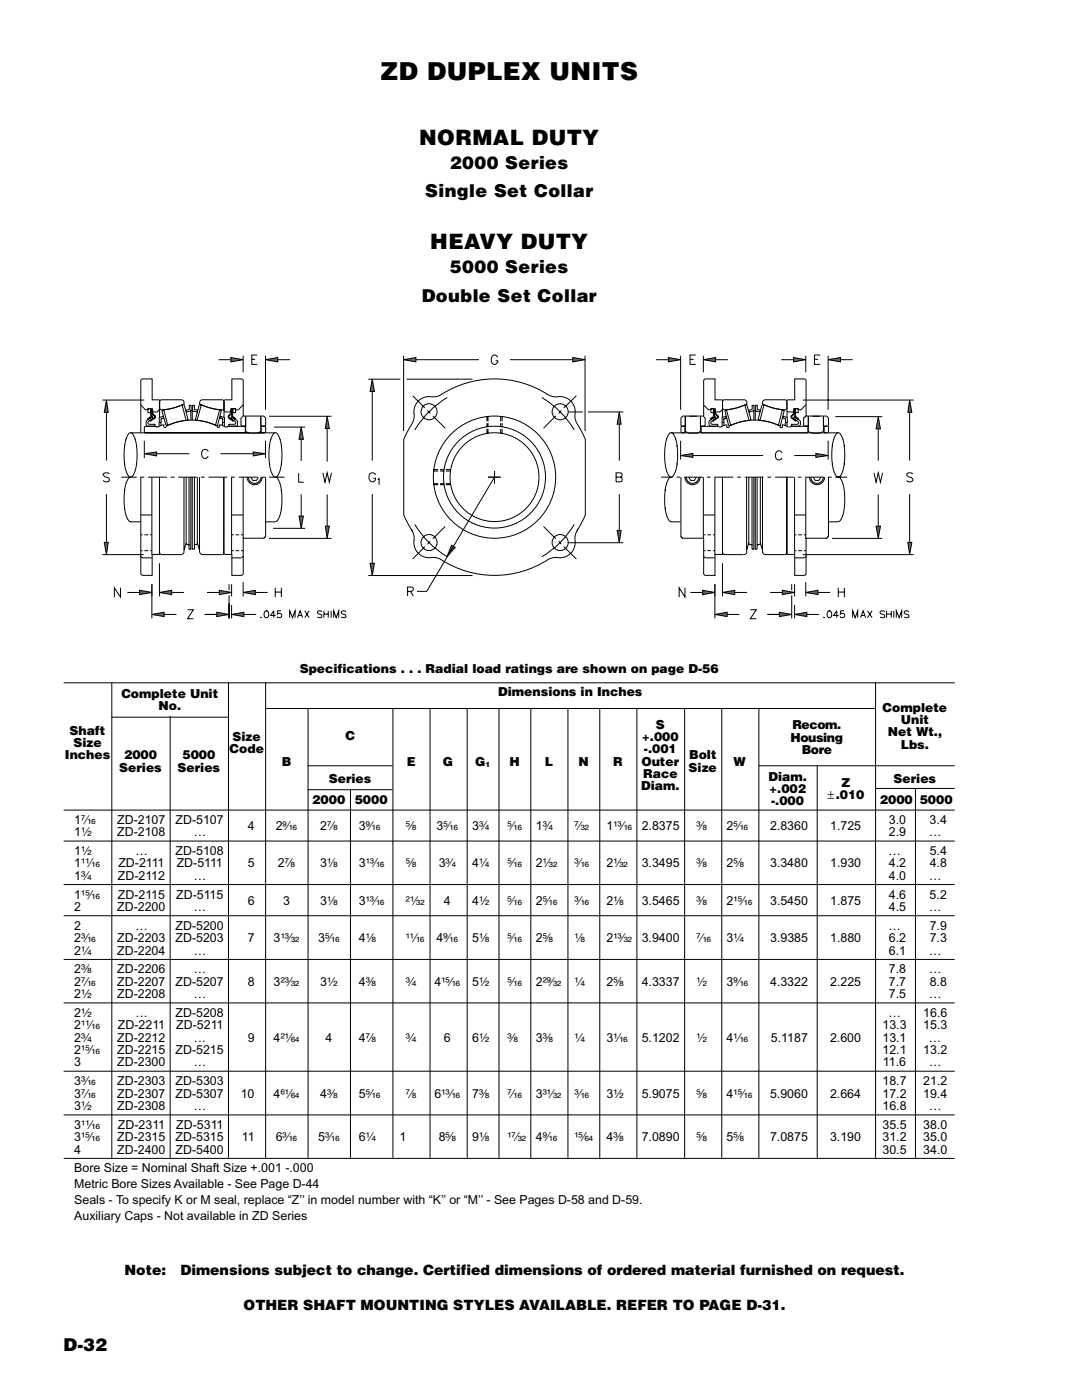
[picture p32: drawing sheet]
<svg xmlns="http://www.w3.org/2000/svg" width="216mm" height="279mm" viewBox="0 0 216 279" stroke-linecap="round" stroke-linejoin="round" font-family="sans-serif">
<defs><g id="words">
<text font-size="4.9" x="75.9" y="16">ZD DUPLEX UNITS</text>
<g font-size="4.2">
<text x="83.7" y="28.9">NORMAL DUTY</text>
<text x="85.9" y="49.7">HEAVY DUTY</text>
</g>
<g font-size="3.5">
<text x="89.8" y="33.7">2000 Series</text>
<text x="84.8" y="39.4">Single Set Collar</text>
<text x="89.8" y="54.6">5000 Series</text>
<text x="84.2" y="60.2">Double Set Collar</text>
<text x="12.7" y="269.5">D-32</text>
</g>
<g font-size="2.8">
<text x="24.8" y="254.5">Note:</text>
<text x="36" y="254.5">Dimensions subject to change. Certified dimensions of ordered material furnished on request.</text>
<text x="48.6" y="261.5">OTHER SHAFT MOUNTING STYLES AVAILABLE. REFER TO PAGE D-31.</text>
</g>
<g font-size="2.5">
<text x="59.8" y="134.3">Specifications . . . Radial load ratings are shown on page D-56</text>
<text x="24.2" y="139.2">Complete Unit</text>
<text x="31.6" y="141.7">No.</text>
<text x="99.4" y="138.9">Dimensions in Inches</text>
<text x="176.1" y="142">Complete</text>
<text x="13.9" y="146.6">Shaft</text>
<text x="14.6" y="149.1">Size</text>
<text x="46.4" y="147.9">Size</text>
<text x="68.9" y="147.7">C</text>
<text x="128.1" y="147.9">+.000</text>
<text x="130.9" y="145.4">S</text>
<text x="157.7" y="148">Housing</text>
<text x="158.1" y="145.6">Recom.</text>
<text x="177.2" y="147">Net Wt.,</text>
<text x="179.7" y="144.5">Unit</text>
<text x="179.7" y="149.4">Lbs.</text>
<text x="13" y="151.6">Inches</text>
<text x="23.8" y="154.1">Series</text>
<text x="24.8" y="151.6">2000</text>
<text x="35.4" y="154.1">Series</text>
<text x="36.4" y="151.6">5000</text>
<text x="45.8" y="150.3">Code</text>
<text x="56.2" y="152.8">B</text>
<text x="81.2" y="152.8">E</text>
<text x="88.4" y="152.8">G</text>
<text x="94.8" y="152.8">G</text>
<text x="101.6" y="152.8">H</text>
<text x="108.7" y="152.8">L</text>
<text x="115.4" y="152.8">N</text>
<text x="122.3" y="152.8">R</text>
<text x="128" y="152.8">Outer</text>
<text x="128.4" y="155.3">Race</text>
<text x="128.5" y="150.3">-.001</text>
<text x="137.4" y="154.1">Size</text>
<text x="137.5" y="151.6">Bolt</text>
<text x="146.4" y="152.8">W</text>
<text x="153.3" y="155.8">Diam.</text>
<text x="160" y="150.5">Bore</text>
<text x="62.3" y="160.4">2000</text>
<text x="65.6" y="156.2">Series</text>
<text x="70.8" y="160.4">5000</text>
<text x="127.9" y="157.7">Diam.</text>
<text x="153.5" y="158.3">+.002</text>
<text x="153.9" y="160.7">-.000</text>
<text x="165.1" y="159.5">±.010</text>
<text x="167.9" y="157.1">Z</text>
<text x="175.6" y="160.4">2000</text>
<text x="178.3" y="156.2">Series</text>
<text x="183.5" y="160.4">5000</text>
<text x="14.8" y="164.4">1⁷⁄₁₆</text>
<text x="14.8" y="166.9">1¹⁄₂</text>
<text x="23.4" y="164.4">ZD-2107</text>
<text x="23.4" y="166.9">ZD-2108</text>
<text x="35" y="164.4">ZD-5107</text>
<text x="38.6" y="166.9">…</text>
<text x="49.4" y="165.7">4</text>
<text x="55" y="165.7">2⁹⁄₁₆</text>
<text x="63.9" y="165.7">2⁷⁄₈</text>
<text x="71.6" y="165.7">3⁹⁄₁₆</text>
<text x="81" y="165.7">⁵⁄₈</text>
<text x="87.1" y="165.7">3⁵⁄₁₆</text>
<text x="94.2" y="165.7">3³⁄₄</text>
<text x="101.3" y="165.7">⁵⁄₁₆</text>
<text x="106.9" y="165.7">1³⁄₄</text>
<text x="114.6" y="165.7">⁷⁄₃₂</text>
<text x="121" y="165.7">1¹³⁄₁₆</text>
<text x="128.1" y="165.7">2.8375</text>
<text x="139" y="165.7">³⁄₈</text>
<text x="145" y="165.7">2⁵⁄₁₆</text>
<text x="153.7" y="165.7">2.8360</text>
<text x="165.7" y="165.7">1.725</text>
<text x="177.4" y="164.4">3.0</text>
<text x="177.4" y="166.9">2.9</text>
<text x="185.4" y="166.9">…</text>
<text x="185.5" y="164.4">3.4</text>
<text x="14.8" y="173.1">1¹¹⁄₁₆</text>
<text x="14.8" y="170.6">1¹⁄₂</text>
<text x="23.6" y="173.1">ZD-2111</text>
<text x="27" y="170.6">…</text>
<text x="35.1" y="170.6">ZD-5108</text>
<text x="35.3" y="173.1">ZD-5111</text>
<text x="49.4" y="173.1">5</text>
<text x="55.4" y="173.1">2⁷⁄₈</text>
<text x="63.9" y="173.1">3¹⁄₈</text>
<text x="71.6" y="173.1">3¹³⁄₁₆</text>
<text x="81" y="173.1">⁵⁄₈</text>
<text x="87.5" y="173.1">3³⁄₄</text>
<text x="94.2" y="173.1">4¹⁄₄</text>
<text x="101.3" y="173.1">⁵⁄₁₆</text>
<text x="106.9" y="173.1">2¹⁄₃₂</text>
<text x="114.6" y="173.1">³⁄₁₆</text>
<text x="121" y="173.1">2¹⁄₃₂</text>
<text x="128.1" y="173.1">3.3495</text>
<text x="139" y="173.1">³⁄₈</text>
<text x="145" y="173.1">2⁵⁄₈</text>
<text x="153.7" y="173.1">3.3480</text>
<text x="165.7" y="173.1">1.930</text>
<text x="177.3" y="170.6">…</text>
<text x="177.4" y="173.1">4.2</text>
<text x="185.5" y="170.6">5.4</text>
<text x="185.5" y="173.1">4.8</text>
<text x="14.8" y="179.3">1¹⁵⁄₁₆</text>
<text x="14.8" y="175.6">1³⁄₄</text>
<text x="23.5" y="179.3">ZD-2115</text>
<text x="23.5" y="175.6">ZD-2112</text>
<text x="35.2" y="179.3">ZD-5115</text>
<text x="38.7" y="175.6">…</text>
<text x="177.4" y="179.3">4.6</text>
<text x="177.4" y="175.6">4.0</text>
<text x="185.4" y="175.6">…</text>
<text x="185.5" y="179.3">5.2</text>
<text x="14.8" y="181.8">2</text>
<text x="14.8" y="185.5">2</text>
<text x="23.4" y="181.8">ZD-2200</text>
<text x="27" y="185.5">…</text>
<text x="35.1" y="185.5">ZD-5200</text>
<text x="38.6" y="181.8">…</text>
<text x="49.4" y="180.6">6</text>
<text x="56.5" y="180.6">3</text>
<text x="63.9" y="180.6">3¹⁄₈</text>
<text x="71.6" y="180.6">3¹³⁄₁₆</text>
<text x="81" y="180.6">²¹⁄₃₂</text>
<text x="88.6" y="180.6">4</text>
<text x="94.2" y="180.6">4¹⁄₂</text>
<text x="101.3" y="180.6">⁵⁄₁₆</text>
<text x="106.9" y="180.6">2⁵⁄₁₆</text>
<text x="114.6" y="180.6">³⁄₁₆</text>
<text x="121" y="180.6">2¹⁄₈</text>
<text x="128.1" y="180.6">3.5465</text>
<text x="139" y="180.6">³⁄₈</text>
<text x="145" y="180.6">2¹⁵⁄₁₆</text>
<text x="153.7" y="180.6">3.5450</text>
<text x="165.7" y="180.6">1.875</text>
<text x="177.3" y="185.5">…</text>
<text x="177.4" y="181.8">4.5</text>
<text x="185.4" y="181.8">…</text>
<text x="185.5" y="185.5">7.9</text>
<text x="14.8" y="188">2³⁄₁₆</text>
<text x="14.8" y="190.5">2¹⁄₄</text>
<text x="23.4" y="188">ZD-2203</text>
<text x="23.4" y="190.5">ZD-2204</text>
<text x="35" y="188">ZD-5203</text>
<text x="38.6" y="190.5">…</text>
<text x="49.4" y="188">7</text>
<text x="54.6" y="188">3¹³⁄₃₂</text>
<text x="63.5" y="188">3⁵⁄₁₆</text>
<text x="71.6" y="188">4¹⁄₈</text>
<text x="81" y="188">¹¹⁄₁₆</text>
<text x="87.1" y="188">4⁹⁄₁₆</text>
<text x="94.2" y="188">5¹⁄₈</text>
<text x="101.3" y="188">⁵⁄₁₆</text>
<text x="106.9" y="188">2⁵⁄₈</text>
<text x="114.6" y="188">¹⁄₈</text>
<text x="121" y="188">2¹³⁄₃₂</text>
<text x="128.1" y="188">3.9400</text>
<text x="139" y="188">⁷⁄₁₆</text>
<text x="145" y="188">3¹⁄₄</text>
<text x="153.7" y="188">3.9385</text>
<text x="165.7" y="188">1.880</text>
<text x="177.4" y="190.5">6.1</text>
<text x="177.4" y="188">6.2</text>
<text x="185.4" y="190.5">…</text>
<text x="185.5" y="188">7.3</text>
<text x="14.8" y="194.3">2³⁄₈</text>
<text x="14.8" y="196.7">2⁷⁄₁₆</text>
<text x="23.4" y="194.3">ZD-2206</text>
<text x="23.4" y="196.7">ZD-2207</text>
<text x="35" y="196.7">ZD-5207</text>
<text x="38.6" y="194.3">…</text>
<text x="49.4" y="196.7">8</text>
<text x="54.6" y="196.7">3²³⁄₃₂</text>
<text x="63.9" y="196.7">3¹⁄₂</text>
<text x="71.6" y="196.7">4³⁄₈</text>
<text x="81" y="196.7">³⁄₄</text>
<text x="86.7" y="196.7">4¹⁵⁄₁₆</text>
<text x="94.2" y="196.7">5¹⁄₂</text>
<text x="101.3" y="196.7">⁵⁄₁₆</text>
<text x="106.9" y="196.7">2²⁹⁄₃₂</text>
<text x="114.6" y="196.7">¹⁄₄</text>
<text x="121" y="196.7">2⁵⁄₈</text>
<text x="128.1" y="196.7">4.3337</text>
<text x="139" y="196.7">¹⁄₂</text>
<text x="145" y="196.7">3⁹⁄₁₆</text>
<text x="153.7" y="196.7">4.3322</text>
<text x="165.7" y="196.7">2.225</text>
<text x="177.4" y="194.3">7.8</text>
<text x="177.4" y="196.7">7.7</text>
<text x="185.4" y="194.3">…</text>
<text x="185.5" y="196.7">8.8</text>
<text x="14.8" y="199.2">2¹⁄₂</text>
<text x="14.8" y="202.9">2¹⁄₂</text>
<text x="23.4" y="199.2">ZD-2208</text>
<text x="27" y="202.9">…</text>
<text x="35.1" y="202.9">ZD-5208</text>
<text x="38.6" y="199.2">…</text>
<text x="177.3" y="202.9">…</text>
<text x="177.4" y="199.2">7.5</text>
<text x="184.2" y="202.9">16.6</text>
<text x="185.4" y="199.2">…</text>
<text x="14.8" y="205.4">2¹¹⁄₁₆</text>
<text x="14.8" y="207.9">2³⁄₄</text>
<text x="23.4" y="207.9">ZD-2212</text>
<text x="23.5" y="205.4">ZD-2211</text>
<text x="35.2" y="205.4">ZD-5211</text>
<text x="38.6" y="207.9">…</text>
<text x="49.4" y="207.9">9</text>
<text x="54.6" y="207.9">4²¹⁄₆₄</text>
<text x="64.9" y="207.9">4</text>
<text x="71.6" y="207.9">4⁷⁄₈</text>
<text x="81" y="207.9">³⁄₄</text>
<text x="88.6" y="207.9">6</text>
<text x="94.2" y="207.9">6¹⁄₂</text>
<text x="101.3" y="207.9">³⁄₈</text>
<text x="106.9" y="207.9">3³⁄₈</text>
<text x="114.6" y="207.9">¹⁄₄</text>
<text x="121" y="207.9">3¹⁄₁₆</text>
<text x="128.1" y="207.9">5.1202</text>
<text x="139" y="207.9">¹⁄₂</text>
<text x="145" y="207.9">4¹⁄₁₆</text>
<text x="153.8" y="207.9">5.1187</text>
<text x="165.6" y="207.9">2.600</text>
<text x="176.1" y="207.9">13.1</text>
<text x="176.1" y="205.4">13.3</text>
<text x="184.2" y="205.4">15.3</text>
<text x="185.4" y="207.9">…</text>
<text x="14.8" y="210.4">2¹⁵⁄₁₆</text>
<text x="14.8" y="212.8">3</text>
<text x="23.4" y="210.4">ZD-2215</text>
<text x="23.4" y="212.8">ZD-2300</text>
<text x="35" y="210.4">ZD-5215</text>
<text x="38.6" y="212.8">…</text>
<text x="176.1" y="210.4">12.1</text>
<text x="176.2" y="212.8">11.6</text>
<text x="184.2" y="210.4">13.2</text>
<text x="185.4" y="212.8">…</text>
<text x="14.8" y="216.6">3³⁄₁₆</text>
<text x="14.8" y="219.1">3⁷⁄₁₆</text>
<text x="14.8" y="221.5">3¹⁄₂</text>
<text x="23.4" y="216.6">ZD-2303</text>
<text x="23.4" y="219.1">ZD-2307</text>
<text x="23.4" y="221.5">ZD-2308</text>
<text x="35" y="216.6">ZD-5303</text>
<text x="35" y="219.1">ZD-5307</text>
<text x="38.6" y="221.5">…</text>
<text x="48" y="219.1">10</text>
<text x="54.6" y="219.1">4⁶¹⁄₆₄</text>
<text x="63.9" y="219.1">4³⁄₈</text>
<text x="71.6" y="219.1">5⁵⁄₁₆</text>
<text x="81" y="219.1">⁷⁄₈</text>
<text x="86.7" y="219.1">6¹³⁄₁₆</text>
<text x="94.2" y="219.1">7³⁄₈</text>
<text x="101.3" y="219.1">⁷⁄₁₆</text>
<text x="106.9" y="219.1">3³¹⁄₃₂</text>
<text x="114.6" y="219.1">³⁄₁₆</text>
<text x="121" y="219.1">3¹⁄₂</text>
<text x="128.1" y="219.1">5.9075</text>
<text x="139" y="219.1">⁵⁄₈</text>
<text x="145" y="219.1">4¹⁵⁄₁₆</text>
<text x="153.7" y="219.1">5.9060</text>
<text x="165.6" y="219.1">2.664</text>
<text x="176.1" y="219.1">17.2</text>
<text x="176.1" y="216.6">18.7</text>
<text x="176.1" y="221.5">16.8</text>
<text x="184.2" y="219.1">19.4</text>
<text x="184.2" y="216.6">21.2</text>
<text x="185.4" y="221.5">…</text>
<text x="14.8" y="225.3">3¹¹⁄₁₆</text>
<text x="14.8" y="227.8">3¹⁵⁄₁₆</text>
<text x="23.4" y="227.8">ZD-2315</text>
<text x="23.5" y="225.3">ZD-2311</text>
<text x="35" y="227.8">ZD-5315</text>
<text x="35.2" y="225.3">ZD-5311</text>
<text x="48.3" y="227.8">11</text>
<text x="55" y="227.8">6³⁄₁₆</text>
<text x="63.5" y="227.8">5³⁄₁₆</text>
<text x="71.6" y="227.8">6¹⁄₄</text>
<text x="79.7" y="227.8">1</text>
<text x="87.5" y="227.8">8⁵⁄₈</text>
<text x="94.2" y="227.8">9¹⁄₈</text>
<text x="101.3" y="227.8">¹⁷⁄₃₂</text>
<text x="106.9" y="227.8">4⁹⁄₁₆</text>
<text x="114.6" y="227.8">¹⁵⁄₆₄</text>
<text x="121" y="227.8">4³⁄₈</text>
<text x="128.1" y="227.8">7.0890</text>
<text x="139" y="227.8">⁵⁄₈</text>
<text x="145" y="227.8">5⁵⁄₈</text>
<text x="153.7" y="227.8">7.0875</text>
<text x="165.6" y="227.8">3.190</text>
<text x="176.1" y="227.8">31.2</text>
<text x="176.1" y="225.3">35.5</text>
<text x="184.2" y="227.8">35.0</text>
<text x="184.2" y="225.3">38.0</text>
<text x="14.8" y="230.2">4</text>
<text x="14.8" y="234">Bore Size = Nominal Shaft Size +.001 -.000</text>
<text x="23.4" y="230.2">ZD-2400</text>
<text x="35" y="230.2">ZD-5400</text>
<text x="176.1" y="230.2">30.5</text>
<text x="184.2" y="230.2">34.0</text>
<text x="14.8" y="237.2">Metric Bore Sizes Available - See Page D-44</text>
<text x="14.8" y="240.3">Seals - To specify K or M seal, replace “Z’’ in model number with “K’’ or “M’’ - See Pages D-58 and D-59.</text>
<text x="14.8" y="243.5">Auxiliary Caps - Not available in ZD Series</text>
</g>
<text font-size="1.4" x="96.9" y="153.2">1</text>
</g></defs>
<g fill="none" stroke="#000" stroke-width=".2">
<path d="M31.9 80l.3-.2h4a.64 .64 0 0 1 .5 .8l-1.9 .8-2.6 .4-.3-.2zM44.7 80v2.1l.1 .1h1.3M144.4 79.8h4.1a.64 .64 0 0 1 .5 .8 11.4 11.4 0 0 1-4.5 1.2l-.3-.2v-1.4zM24.2 95.2h3.1M25.8 86.5l.3-.1 .3 .2 .5 .8 .3 1.2 .1 2.6-.2 2.4a2.27 2.27 0 0 1-1 1.6 2.5 2.5 0 0 1-1.1-1.9l-.2-2.1 .1-2.2 .3-1.6zM26 86.4h28.9M26.1 95.2a2.5 2.5 0 0 0-1.1 2l-.2 2.8 .3 2.5a2.27 2.27 0 0 0 1 1.6M26.3 86.5h.1M28 95.2h.8M28.1 80.8l.9 1h.5M29.3 83.9l1.1-.7 .2 .3-1 .6v.4l.2 .2h1.1v.3h-1.6l-.1-.3zM29.5 81.6h.6v.8h-.6z"/>
<path d="M29.5 95.2h3.8M29.6 81.5h-.1M30 83.1l-.6 .5 .2 .1 .6-.3M30.1 81.8h.2v1.2l-.1 .3M30.1 81.6v1.4M30.1 83l-.1 .1M30.3 81.9h.2M30.3 82.4l.1 .2M30.4 82.6l.4 .4 .1 .3-1 .7 1-.5M30.4 81.6h-.9v.1M30.4 81.5h.1M30.5 82.5l.5 .5"/>
<path d="M30.5 81.6v.8M30.5 82.4v.1M30.5 82.1v.1M30.9 82.9l.1 .3-.1 .2M31.2 85.2l1.2-.4h.3v.4M31.2 85.2l-2.3-.1-.1 .1v1l.1 .2M31.5 85.2h.1M31.7 84.4v.7M31.8 83.3l.8-.2 .1 .3-.5 .2-.1 .7h-.3zM31.8 81.7l-.4 .5h-.9M32.1 84.4v.5M32.3 82l.8 2.9"/>
<path d="M32.5 84.8h-.1M32.5 81.9h.1M32.5 81.9l.2-.1 .8 3.1h-.2M32.5 81.8l-.1 .2M32.7 84.8h.1M32.7 85.2h.1M32.8 85.3h.3M33.1 84.9h.1M33.2 84.9h.1M33.2 85.1v.1M33.2 85a11.4 11.4 0 0 1 10.2 0M34 95.2h.8"/>
<path d="M35.6 95.2h3.7M36.4 80.8l-1.8 .6-1.9 .4M36.6 80.8h-.2l.7 3.1h.3M36.6 80.7l.2 .1M36.7 80.8l.8 2.9M37.2 83.9l-1.9 .3-1.8 .7M37.4 83.9h.1M37.5 83.7h.1M37.5 83.7l-.1 .1M37.8 80.9h.3v1.1l-.9 .2v-.3l.6-.2zM38.1 81.9v2M38.4 81.9v2"/>
<path d="M38.4 80.9h.4v.8l.6 .2-.1 .3-.9-.2zM39 83.7h.1M39 83.7l.1 .1M39.4 83.9l1.8 .3 1.8 .7M39.7 80.8l-.7 2.9M39.9 80.1l.5-.3h4.1l.2 .4v1.4l-.3 .2-2.7-.4-1.9-.8zM39.9 80.8h.1M39.9 80.8h.3l-.9 3.1h-.2M40 80.7l-.2 .1M40.1 95.2h.7M40.2 80.8l1.8 .6 1.9 .4M41.6 95.2h3.7"/>
<path d="M43.2 84.9h.1M43.3 85.1v.1M43.4 85.2h.1M43.4 84.9h.1M43.4 85.3h.4M43.4 84.9h-.2M43.8 84.8v.4M43.8 85.2h.1M43.8 81.8l.4 .2M43.8 81.8l-.8 3.1h.2M43.9 84.8l1.4 .4M44 83.1l.8 .2v1h-.4v-.7l-.5-.2z"/>
<path d="M44.1 82l-.7 2.9M44.1 84.8h.1M44.4 84.4v.5M44.8 84.4v.7M45.1 85.2h.1M45.4 85.2h.1M45.6 82.9l-.1 .3 .2 .2M45.7 83.4l.9 .6-1-.5M45.7 83v.3M46 82.5l-.4 .5M46.1 81.9h.1v.5M46.1 82.4v.1"/>
<path d="M46.1 81.5h.1M46.1 95.2h.8M46.1 82.6l-.5 .5M46.2 83.2l1.2 .8v.7l-.2 .3h-1.6v-.3h1.1l.3-.2-.1-.4-.9-.6zM46.2 82.4l-.1 .2M46.2 83l.2 .3M46.4 81.8h-.2v1.2M46.4 82.4h.6v-.8h-.9v.8M46.4 81.6v1.4M46.4 83l.1 .1M46.5 83.1l.6 .5-.2 .1-.5-.3M47 81.5h.1"/>
<path d="M47.7 95.2h3.7M48.4 83.1l-.3 .3v1.5l.1 .1h.8M48.5 80.8l-.9 1h-.6M48.9 85.1v1.3M49 83.1v3l.7 .4h1.7l.6-.4v-3M49 85.1l-3.7 .1M52 85h.8M52 85.1h.8M52.1 85.1v1.3M52.2 95.2h.7M53.7 95.2h3.1M53.7 83.1h12.4"/>
<path d="M54.6 86.5h.1M54.7 86.5l.3-.1 .3 .2 .5 .8 .3 1.2 .2 2.6-.3 2.4a2.27 2.27 0 0 1-1 1.6 2.5 2.5 0 0 1-1.1-1.9l-.2-2.1 .1-2.2 .3-1.6zM55 95.2a2.5 2.5 0 0 1 1 2l.3 2.8-.3 2.5a2.27 2.27 0 0 1-1 1.6M65.3 85.5v6.6M65.3 98.7v6.3M86.5 94h.9M86.5 93.7h.9M86.5 96.5h.9M86.5 96.7h.9M87.8 94h.7M87.8 93.7h.8M87.8 96.5h.7"/>
<path d="M87.8 96.7h.8M89 94h.9M89 93.7h.9M89 96.5h.9M89 96.7h.9M97.2 83.1v1M97.2 84.4v.8M97.2 85.6v.9M97.4 83.1v1M97.4 84.4v.8M97.4 85.6v.9M98.7 94v2.5"/>
<path d="M99.9 83.1v1M99.9 84.4v.8M99.9 85.6v.9M100.2 83.1v1M100.2 84.4v.8M100.2 85.6v.9M131.9 95.2h2.3M133.6 86.5l.5-.1 .2 .2 .4 .8 .4 1.2 .1 2.6-.3 2.4a2.27 2.27 0 0 1-1 1.6 2.16 2.16 0 0 1-1.1-1.9l-.2-2.1 .1-2.2 .4-1.6zM133.9 86.4h33.4M133.9 95.2a2.5 2.5 0 0 0-1.1 2l-.2 2.8 .3 2.5a2.27 2.27 0 0 0 1 1.6M134.2 86.5h.1M135 95.2h.7"/>
<path d="M136 85h.7M136.5 95.2h3.8M136.7 83.1v3l.8 .4h1.6l.7-.4v-3M137.5 83.1h1.5M140.3 83.1l.4 .3v1.5l-.1 .1h-.8M141.1 95.2h.7M141.6 83.9l1.1-.7 .2 .3-.9 .6-.1 .4 .2 .2h1.1v.3h-1.5l-.2-.3zM142.3 83.1l-.6 .5 .2 .1 .5-.3M142.4 81.8h.2v1.2M142.4 82.4h-.5v-.8h.5v1.4M142.4 83l-.1 .1M142.6 95.2h3.7"/>
<path d="M142.6 83l-.1 .3M142.6 82.4v-.5l.1 .5M142.6 82.4l.1 .2M142.7 82.6l.5 .5-.1 .2M142.8 82.4v.1M142.8 82.5l.4 .5M143.1 83.4l-.9 .6 .2 .1 .8-.6M143.2 82.9l.1 .3-.1 .2M143.4 85.1v.1M144.1 84.4v.7M144.1 83.3l.8-.2 .1 .3-.5 .2-.1 .7h-.3zM144.4 84.4v.5"/>
<path d="M144.7 82l.7 2.9h.2M144.8 81.9h.1M144.8 81.9l.1-.1 .9 3.1h-.2M144.8 81.8l-.1 .2M147.1 95.2h.7M148.6 95.2h3.8M148.7 80.8l-1.8 .6-1.9 .4M148.8 80.8h.1M148.8 80.8h-.2l.9 3.1h.2M148.9 80.7l.2 .1M149.1 80.8l.7 2.9M149.5 83.9l-1.9 .3-1.8 .7"/>
<path d="M149.8 83.7l-.1 .1M149.8 83.7h.1M150.1 80.9h.4l-.1 1.1-.8 .2-.1-.3 .6-.2zM150.4 81.9v2M150.7 81.9v2M150.7 80.9h.4v.8l.6 .2-.1 .3-.8-.2zM151.3 83.7l.2 .1M151.4 83.9h.1M151.7 83.9l1.8 .3 1.8 .7M152.1 80.8l-.8 2.9M152.2 80.8h.1M152.2 80.1l.5-.3h4.1l.2 .4v1.4l-.3 .2-2.7-.4-1.8-.8z"/>
<path d="M152.3 80.7l-.2 .1M152.3 80.8h.1l-.8 3.1h-.2M152.5 80.8l1.8 .6 1.9 .4M153.2 95.2h.7M154.7 95.2h3.7M155.7 84.9h.1M155.7 84.9h-.2M156.3 83.1l.8 .2v1h-.4v-.7l-.5-.2zM156.3 81.9h.1M156.3 81.9l-.2-.1-.8 3.1h.2M156.4 81.8l.1 .2-.8 2.9M156.7 84.4v.5"/>
<path d="M157 84.4v.7M157.7 85.1v.1M157.9 82.9l-.1 .3 .2 .2M158 83.4l.8 .6-.8-.5M158 83v.3M158.3 82.5l-.4 .5M158.4 82.6l-.4 .5M158.4 82.4v.1M158.5 81.9l-.1 .5M158.5 83.2l1.2 .8v.7l-.2 .3h-1.5v-.3h1.1l.2-.2-.1-.4-.9-.6zM158.5 82.4v.2M158.5 83l.2 .3"/>
<path d="M158.7 81.6h.6v.8h-.6zM158.7 81.8h-.2v1.2M158.7 81.6v1.4M158.8 83v.1M158.8 83.1l.5 .5v.1l-.6-.3M159.2 95.2h.7M160.7 95.2h3.8M160.8 83.1l-.4 .3v1.5l.1 .1h.8M161.3 83.1v3l.7 .4h1.7l.6-.4v-3M162.1 83.1h1.5M164.3 85h.8M165.2 95.2h.8"/>
<path d="M166.7 95.2h2.4M166.9 86.5h.1M167 86.5a.7 .7 0 0 1 1 .6l.4 1.5 .2 1.8-.1 1.9-.3 1.6a1.32 1.32 0 0 1-.9 1.3 2.5 2.5 0 0 1-1.1-1.9l-.2-2.1 .1-2.2 .3-1.6zM167.3 95.2a2.16 2.16 0 0 1 1 2l.3 2.8-.4 2.8a1.32 1.32 0 0 1-.9 1.3M26 104.1h2.1M53 104.1h1.9M53 107.1l-.4 .4M53.7 107.5h12.4M133.9 104.1h1.9M135.8 107.1l.4 .4M165.2 104.1h2.1M165.2 107.1l-.3 .4"/>
<path d="M12.7 136.3h177.8M22.3 136.2v94.9M45.6 136.2v94.9M53 136.2v94.9M174.7 136.2v94.9M22.2 143.1h23.3M34 142.9v88.2M52.9 141.4h121.7M61.4 157.6h16.9M61.4 152.8h16.9M61.5 141.5v89.6M69.9 157.7v73.4"/>
<path d="M78.4 141.5v89.6M85.8 141.5v89.6M93.2 141.5v89.6M99.6 141.5v89.6M105.9 141.5v89.6M113.3 141.5v89.6M119.7 141.5v89.6M127.1 141.5v89.6M136.6 141.5v89.6M144 141.5v89.6M151.3 152.8h39.2M151.4 141.5v89.6"/>
<path d="M163.1 152.7v78.4M174.6 157.4h15.9M182.7 157.4v73.7M12.7 167.9h177.8M12.7 176.5h177.8M12.7 161.7h177.8M12.7 182.8h177.8M12.7 191.5h177.8M12.7 200.2h177.8M12.7 213.8h177.8M12.7 222.5h177.8M12.7 231.2h177.8"/>
<circle cx="98.7" cy="95.2" r="8.9"/>
<circle cx="98.7" cy="95.2" r="10.2"/>
<circle cx="98.7" cy="95.2" r="12.2"/>
</g>
<g fill="#905645" stroke="#000" stroke-width=".2">
<path d="M65.3 83.1l.4 2.4h-.8z"/>
<path d="M64.9 105h.8l-.4 2.5z"/>
</g>
<path d="M28.8 88v3.4M31.2 90.6h6.6M44 90.6h6.5M53 88v3.4M64.4 94.4l.5 1.8 .4-1.8 .4 1.8 .4-1.8" fill="none" stroke="#000" stroke-width=".2"/>
<g fill="#905645" stroke="#000" stroke-width=".2">
<path d="M28.8 90.6l2.4-.4v.8z"/>
<path d="M50.5 90.2l2.5 .4-2.5 .4z"/>
</g>
<path d="M41.5 90.1a.67 .67 0 0 0-1.1-.2 .96 .96 0 0 0-.2 1 .96 .96 0 0 0 .9 .6l.4-.4M174.4 94.4l.4 1.8 .4-1.8 .5 1.8 .4-1.8" fill="none" stroke="#000" stroke-width=".2"/>
<g fill="#905645" stroke="#000" stroke-width=".2">
<path d="M174.8 105h.9l-.5 2.5z"/>
<path d="M175.2 83.1l.5 2.5h-.9z"/>
</g>
<path d="M135.8 88v3.7M138.3 90.9h14M158.5 90.9h4.3M165.2 88v3.7M166.7 83.1h9.3M175.2 85.6v6.3M175.2 98.7v6.3M166 107.5h10" fill="none" stroke="#000" stroke-width=".2"/>
<g fill="#905645" stroke="#000" stroke-width=".2">
<path d="M135.8 90.9l2.5-.4v.8z"/>
<path d="M162.8 90.5l2.4 .4-2.4 .4z"/>
</g>
<g fill="none" stroke="#000" stroke-width=".2">
<path d="M20.4 79.8h8.4M31.8 79.8v3.5M44.7 79.8v3.6M82.3 79l2.5 2.4M89.2 79.3a18.5 18.5 0 0 0-6.4 6.5M108.1 79.3a18.5 18.5 0 0 1 6.5 6.5M115 79l-2.5 2.4M144.2 79.8v3.5M157 79.8v3.6M21.2 82.3v9.6M21.2 98.6v9.6M31.8 95.2v15.5"/>
<path d="M36.7 95.2v14.9l-.1 .3-.4 .3M37.1 95.2v13.4l.5 .1M37.7 95.2v14.4h.4v-14.4M38.4 95.2v14.4h.4v-14.4M39.4 95.2v13.4l-.6 .1M39.8 95.2v14.9M44.6 95.2v15.1M44.7 95.2v15.5M85.3 81.9l.6 .6M86.4 83l2.4 2.4M97.4 95.2h2.5M110.9 83l-2.4 2.4"/>
<path d="M112 81.9l-.5 .6M140.3 80.8l1.1 1h.4M141.9 81.7v-.1h.8v.5M141.9 81.7h-.1M141.9 81.5h.1M142.7 81.5h.1M142.8 82.1v.1M144.2 95.2v15.5M144.2 81.7l-.5 .5h-.9M149 95.2v14.9M149.4 95.2v13.4l.7 .2M150.1 95.2v14.4h.3v-14.4"/>
<path d="M150.7 95.2v14.4h.4v-14.4M151.7 95.2v13.4l-.6 .1M152.1 95.2l.1 14.9v.3l.5 .3M156 90.4a.67 .67 0 0 0-.7-.4 .67 .67 0 0 0-.6 .7l.2 .9a.67 .67 0 0 0 1.1-.3M157 95.2v15.1M157 95.2v15.5M158.4 81.5h.1M159.3 81.5h.1M160.8 80.8l-1 1h-.5v-.2h-.9v.6h-1.2l-.2-.1M160.8 83.1l-.4 .3M20.4 110.7h8.3M28.1 102.8h2.2"/>
<path d="M28.1 109.9h.3M28.1 106.7h.3M28.1 110.9l.4 .4M28.4 111.3h1.9M28.8 109.9h.8M28.8 106.7h.8M29.9 109.9h.4M29.9 106.7h.4M31.9 110.3l.3 .4M32.2 110.7h3.9M37.1 108.3l-.4 1.4M37.7 108.7l.1 .1"/>
<path d="M38.9 108.7l-.1 .1M39.4 108.3l.4 1.4M39.8 110.1l.1 .3 .5 .3M40.4 110.7h3.9M44.7 110.3l-.4 .4M46.2 111.3h1.9M46.2 102.8h2.3M46.2 109.9h.4M46.2 106.7h.4M47 109.9h.7M47 106.7h.7M48.1 109.9h.4"/>
<path d="M48.1 106.7h.4M48.5 110.9l-.3 .4M82.8 104.7a18.5 18.5 0 0 0 6.4 6.4M84.8 109.1l-2.5 2.5M85.9 108l-.6 .6M88.8 105.1l-2.4 2.4M108.5 105.1l2.4 2.4M111.5 108l.5 .6M112.5 109.1l2.5 2.5M114.6 104.7a18.5 18.5 0 0 1-6.5 6.4M140.3 102.8h2.3M140.3 109.9h.5"/>
<path d="M140.3 106.7h.5M140.4 110.9l.4 .4M140.8 111.3h1.8M141.1 109.9h.8M141.1 106.7h.8M142.3 109.9h.3M142.3 106.7h.3M144.2 110.3l.4 .4M144.5 110.7h3.9M149 110.1v.3l-.5 .3M149.4 108.3l-.3 1.4M151.2 108.7l-.1 .1"/>
<path d="M151.7 108.3l.4 1.4M152.6 110.7h4M157 110.3l-.4 .4M158.6 111.3h1.8M158.6 102.8h2.2M158.6 109.9h.3M158.6 106.7h.3M159.3 109.9h.8M159.3 106.7h.8M160.4 109.9h.4M160.4 106.7h.4M160.8 110.9l-.3 .4"/>
<circle cx="85.6" cy="82.2" r="1.6"/>
<circle cx="111.8" cy="82.2" r="1.6"/>
<circle cx="85.6" cy="108.3" r="1.6"/>
<circle cx="111.8" cy="108.3" r="1.6"/>
</g>
<g fill="#905645" stroke="#000" stroke-width=".2">
<path d="M21.2 79.8l.4 2.5h-.8z"/>
<path d="M20.8 108.2h.8l-.4 2.5z"/>
</g>
<path d="M21.8 94.6a.72 .72 0 0 0-1.2 .2l.4 .4 .5 .1a.42 .42 0 0 1 .3 .6 .76 .76 0 0 1-1.2 0M25.4 118.2h2.5M30.3 116.6v2.4M31.8 112.4v6.6M34.3 118.2h2.4" fill="none" stroke="#000" stroke-width=".2"/>
<g fill="#905645" stroke="#000" stroke-width=".2">
<path d="M27.9 117.8l2.4 .4-2.4 .5z"/>
<path d="M31.8 118.2l2.5-.4v.9z"/>
</g>
<path d="M24 117.3v1.9l-1.2-1.9v1.9M41.3 118.2h2.5M46.2 116.6v2.4M48.5 116.2v2.8M51 118.2h2.4" fill="none" stroke="#000" stroke-width=".2"/>
<g fill="#905645" stroke="#000" stroke-width=".2">
<path d="M48.5 118.2l2.5-.4v.9z"/>
<path d="M43.8 117.8l2.4 .4-2.4 .5z"/>
</g>
<path d="M30.3 116.6v6.8M45.7 116.6v1.2M54.9 117.3v1.9M54.9 118.2h1.2M56.1 117.3v1.9M32.8 122.6h2.4M41 122.6h2.5" fill="none" stroke="#000" stroke-width=".2"/>
<path d="M30.3 122.6l2.5-.4v.9z" fill="#905645" stroke="#000" stroke-width=".2"/>
<path d="M45.7 118.8v4.6M37.4 121.7h1.2l-1.2 1.8h1.2M40.8 122.6h2.5M46.2 120.8v2.6M48.7 122.6h2.4" fill="none" stroke="#000" stroke-width=".2"/>
<g fill="#905645" stroke="#000" stroke-width=".2">
<path d="M46.2 122.6l2.5-.4v.9z"/>
<path d="M43.3 122.2l2.4 .4-2.4 .5z"/>
</g>
<g fill="none" stroke="#000" stroke-width=".2">
<path d="M54.7 85.2h6.2M60.1 87.7v4.3M60.1 98.7v4.3M54.5 105.4h6.4M52.1 123.2h.1M52.9 122a.67 .67 0 0 1 .8 .5 .67 .67 0 0 1-.4 .8l-.5-.2-.1-.5zM53.1 121.9h.1M55 122.8h-1l.6-.9v1.4M56.1 121.9h-.7v.7a.52 .52 0 0 1 .8 .2l-.1 .3-.2 .2-.5-.1-.1-.1M57.8 123.3v-1.4l.6 1.4 .5-1.4v1.4M59.4 123.3l.5-1.4 .5 1.4M59.6 122.8h.6"/>
<path d="M60.8 121.9l.9 1.4M61.7 121.9l-.9 1.4M64.2 122.1a.51 .51 0 0 0-.9 0l.2 .4 .7 .3v.3a.66 .66 0 0 1-.9 0M64.6 121.9v1.4M64.6 122.6h.9M65.5 121.9v1.4M66.1 121.9v1.4M66.6 123.3v-1.4l.5 1.4 .5-1.4v1.4M69 122.1a.52 .52 0 0 0-.5-.2 .52 .52 0 0 0-.4 .4l.1 .2 .7 .2 .1 .4a.8 .8 0 0 1-.9 0"/>
</g>
<g fill="#905645" stroke="#000" stroke-width=".2">
<path d="M60.1 85.2l.4 2.5h-.8z"/>
<path d="M59.7 103h.8l-.4 2.4z"/>
</g>
<path d="M43.6 71.8h2.5M48.5 71v3.3M53 71v10.8M55.4 71.8h2.5M59.6 94.4v1.8h1" fill="none" stroke="#000" stroke-width=".2"/>
<g fill="#905645" stroke="#000" stroke-width=".2">
<path d="M53 71.8l2.4-.4v.8z"/>
<path d="M46.1 71.4l2.4 .4-2.4 .4z"/>
</g>
<g fill="none" stroke="#000" stroke-width=".2">
<path d="M50.2 71.7h.7M51.3 70.9h-1.1v1.8h1.1M164.5 123.2h.1M165.2 122a.66 .66 0 0 1 .8 .5 .66 .66 0 0 1-.5 .8l-.4-.2-.1-.5zM165.4 121.9h.1M167.3 122.8h-1l.7-.9v1.4M168.4 121.9h-.6l-.1 .7a.49 .49 0 0 1 .7-.1 .49 .49 0 0 1-.1 .8 .49 .49 0 0 1-.7-.2M170.1 123.3v-1.4l.5 1.4 .5-1.4v1.4M171.7 123.3l.5-1.4 .5 1.4M171.9 122.8h.6M173.1 121.9l.9 1.4M174 121.9l-.9 1.4"/>
<path d="M176.5 122.1a.52 .52 0 0 0-.5-.2 .52 .52 0 0 0-.4 .4l.9 .6v.2l-.2 .2-.7-.2M176.9 121.9v1.4M176.9 122.6h.9M177.8 121.9v1.4M178.3 121.9v1.4M178.8 123.3v-1.4l.6 1.4 .5-1.4v1.4M181.4 122.1l-.2-.1a.57 .57 0 0 0-.8 .1l.2 .4 .6 .2 .2 .2v.2l-.4 .2-.6-.2"/>
</g>
<path d="M158.6 122.6l2.4-.4v.9z" fill="#905645" stroke="#000" stroke-width=".2"/>
<path d="M158 118.8v4.6M149.7 121.7h1.2l-1.2 1.8h1.2M153.4 122.6h2.4M158.6 120.8v2.6M161 122.6h2.4" fill="none" stroke="#000" stroke-width=".2"/>
<g fill="#905645" stroke="#000" stroke-width=".2">
<path d="M155.5 122.2l2.5 .4-2.5 .5z"/>
<path d="M142.6 122.6l2.5-.4v.9z"/>
</g>
<path d="M142.6 116.6v6.8M158 116.6v1.2M167.3 117.3v1.9M167.3 118.2h1.2M168.5 117.3v1.9M145.1 122.6h2.4M153.1 122.6h2.4" fill="none" stroke="#000" stroke-width=".2"/>
<g fill="#905645" stroke="#000" stroke-width=".2">
<path d="M156.1 117.8l2.5 .4-2.5 .5z"/>
<path d="M160.8 118.2l2.4-.4v.9z"/>
</g>
<path d="M136.7 117.3v1.9l-1.2-1.9v1.9M153.7 118.2h2.4M158.6 116.6v2.4M160.8 116.2v2.8M163.2 118.2h2.5" fill="none" stroke="#000" stroke-width=".2"/>
<g fill="#905645" stroke="#000" stroke-width=".2">
<path d="M144.2 118.2l2.4-.4v.9z"/>
<path d="M140.2 117.8l2.4 .4-2.4 .5z"/>
</g>
<path d="M162.5 71.7h.7M163.7 70.9h-1.2v1.8h1.2M137.8 118.2h2.4M142.6 116.6v2.4M144.2 112.4v6.6M146.6 118.2h2.5" fill="none" stroke="#000" stroke-width=".2"/>
<g fill="#905645" stroke="#000" stroke-width=".2">
<path d="M158.3 71.4l2.5 .4-2.5 .4z"/>
<path d="M165.2 71.8l2.5-.4v.8z"/>
</g>
<path d="M155.9 71.8h2.4M160.2 79.8h22.1M160.8 71v3.3M165.2 71v10.8M167.7 71.8h2.4M181.5 82.3v9.6M181.5 98.6v9.6M160.2 110.7h22.1" fill="none" stroke="#000" stroke-width=".2"/>
<g fill="#905645" stroke="#000" stroke-width=".2">
<path d="M181.5 79.8l.4 2.5h-.8z"/>
<path d="M181.1 108.2h.8l-.4 2.5z"/>
</g>
<path d="M130.9 71.8h2.5M135.8 71v10.8M140.3 71v3.3M142.8 71.8h2.4M182.2 94.6a.72 .72 0 0 0-1.3 .2l.4 .4 .6 .2 .3 .5a.76 .76 0 0 1-1.3 0" fill="none" stroke="#000" stroke-width=".2"/>
<g fill="#905645" stroke="#000" stroke-width=".2">
<path d="M133.4 71.4l2.4 .4-2.4 .4z"/>
<path d="M140.3 71.8l2.5-.4v.8z"/>
</g>
<path d="M80.5 71v15M83 71.8h12.6M101.8 71.8h12.5M116.7 71v15M137.7 71.7h.7M138.8 70.9h-1.1v1.8h1.1" fill="none" stroke="#000" stroke-width=".2"/>
<g fill="#905645" stroke="#000" stroke-width=".2">
<path d="M80.5 71.8l2.5-.4v.8z"/>
<path d="M114.3 71.4l2.4 .4-2.4 .4z"/>
</g>
<path d="M74.3 78.1v13.8M81.1 75.7h13.2M99.3 71.3l-.4-.4a.94 .94 0 0 0-.9 .9 .94 .94 0 0 0 .9 .9l.4-.4v-.3h-.4M74.3 98.6v13.8M73.5 114.9h20.8" fill="none" stroke="#000" stroke-width=".2"/>
<g fill="#905645" stroke="#000" stroke-width=".2">
<path d="M74.3 75.7l.4 2.4h-.9z"/>
<path d="M73.8 112.4h.9l-.4 2.5z"/>
</g>
<path d="M74.9 94.8a.67 .67 0 0 0-1.1-.2 .96 .96 0 0 0-.2 1 .96 .96 0 0 0 .9 .6 .63 .63 0 0 0 .4-.8h-.4M113.4 82.2h2.9M123.6 84.7v7.2M123.6 98.6v7.3M113.4 108.3h11" fill="none" stroke="#000" stroke-width=".2"/>
<g fill="#905645" stroke="#000" stroke-width=".2">
<path d="M123.6 82.2l.3 2.5h-.8z"/>
<path d="M123.1 105.9h.8l-.3 2.4z"/>
</g>
<path d="M122.9 95.2l1.2 .2v.6l-.4 .2h-.8v-1.8l1.2 .1 .1 .4-.2 .3h-.3" fill="none" stroke="#000" stroke-width=".2"/>
<path d="M90.1 108.8l.7 .4-1.6 1.9z" fill="#905645" stroke="#000" stroke-width=".2"/>
<g fill="none" stroke="#000" stroke-width=".2">
<path d="M31.9 79.8h-1.5v-4.2l-2.1 .1-.2 .3v10.4M44.8 79.8h1.5v-4.2l2 .1 .2 .3v7M73.5 75.7h6.4M144.2 79.8h-1.5v-4.2l-2.1 .1-.2 .3v7M157.1 79.8h1.5v-4.2l2.1 .1 .1 .3v7M28.1 95.2v19.3l.2 .3h2.1v-4.1h1.5M30.3 95.2v15.5M46.2 95.2v15.5M48.5 83h4.1l.4 .4v1.5l-.1 .1M48.5 95.2v12.3M49.3 95.2a1.51 1.51 0 0 0 1.5 1.5 1.51 1.51 0 0 0 1.5-1.5M49.6 95.2a1.24 1.24 0 0 0 1.2 1.3 1.24 1.24 0 0 0 1.2-1.3"/>
<path d="M50 95.2l.4 .7h.8l.4-.7M52.9 85.1l.1 .1v1l-.1 .2M53 95.2v11.8l-.4 .4h-4.1v7.1l-.2 .3h-2v-4.1h-1.5M75.4 95.7l.2-.2v1.2M83.2 80.3a3.4 3.4 0 0 1 3.2-1.1l.9-.1 .8-.4a19.8 19.8 0 0 1 21.6 .2l.8 .3h.8a3.1 3.1 0 0 1 3.4 3.8 7.1 7.1 0 0 0 1.4 3.1l.7 1.6v15.1l-1.6 3a3.6 3.6 0 0 0-.4 2.5 3 3 0 0 1-3.5 3h-.8l-.8 .2a19.9 19.9 0 0 1-22 0l-1.3-.3a3.1 3.1 0 0 1-3.8-3.3v-.9l-.2-.8-1.8-3.4v-15.1l.7-1.6a6.6 6.6 0 0 0 1.3-3.3v-.4a3 3 0 0 1 .6-2.1zM97.5 95.2h2.4M98.7 95.2l-13.6 22.8h-1.9M98.7 94v2.4M117.3 82.2h7.1M135.9 95.2v11.8l.3 .4h4.2v7.1l.2 .3h2.1v-4.1h1.5M136 85.1h.7v1.3h-.7M136 85.1l-.1 .1v1l.1 .2"/>
<path d="M136.7 95.2a1.51 1.51 0 0 0 1.5 1.5 1.51 1.51 0 0 0 1.5-1.5M136.9 95.2a1.24 1.24 0 0 0 1.3 1.3 1.24 1.24 0 0 0 1.2-1.3M137.4 95.2l.4 .7h.8l.3-.7M140.3 95.2v12.3M140.4 83h-4.2l-.3 .4v1.5l.1 .1M142.6 95.2v15.5M143.4 85.1h-3.5v1.3h21.3v-1.3h-3.5M143.5 85.2h.1M143.8 85.2h.1M144.8 84.8h-.1M144.9 84.8l-1.4 .4M145 84.8h.1"/>
<path d="M145 84.8v.4M145 85.3h.5M145 85.2h.1M145.5 85.1v.1M145.5 85a11.4 11.4 0 0 1 10.2 0M155.7 85.3h.4M155.7 85.1v.1M155.7 85.2h.1M156.1 85.2v-.4h.3l.9 .4M156.2 84.8h-.1M156.4 84.8h.1M157.4 85.2h.1"/>
<path d="M157.4 85.2h.2M157.7 85.2h.1M158.6 95.2v15.5M160.8 95.2v12.3M160.8 83h4.1l.4 .4v1.5l-.1 .1M161.5 95.2a1.51 1.51 0 0 0 1.5 1.5 1.51 1.51 0 0 0 1.5-1.5M161.8 95.2a1.24 1.24 0 0 0 1.2 1.3 1.24 1.24 0 0 0 1.3-1.3M162.3 95.2l.4 .7h.7l.4-.7M165.1 85.1h-.6v1.3h.6M165.2 85.1l.1 .1v1l-.1 .2M165.3 95.2v11.8l-.4 .4h-4.1v7.1l-.1 .3h-2.1v-4.1h-1.5M81.3 118h.8l.2-.1 .2-.2-.1-.4-1.1-.1v1.8"/>
<path d="M81.9 118l.6 1"/>
</g>
<use href="#words"/>
</svg>
